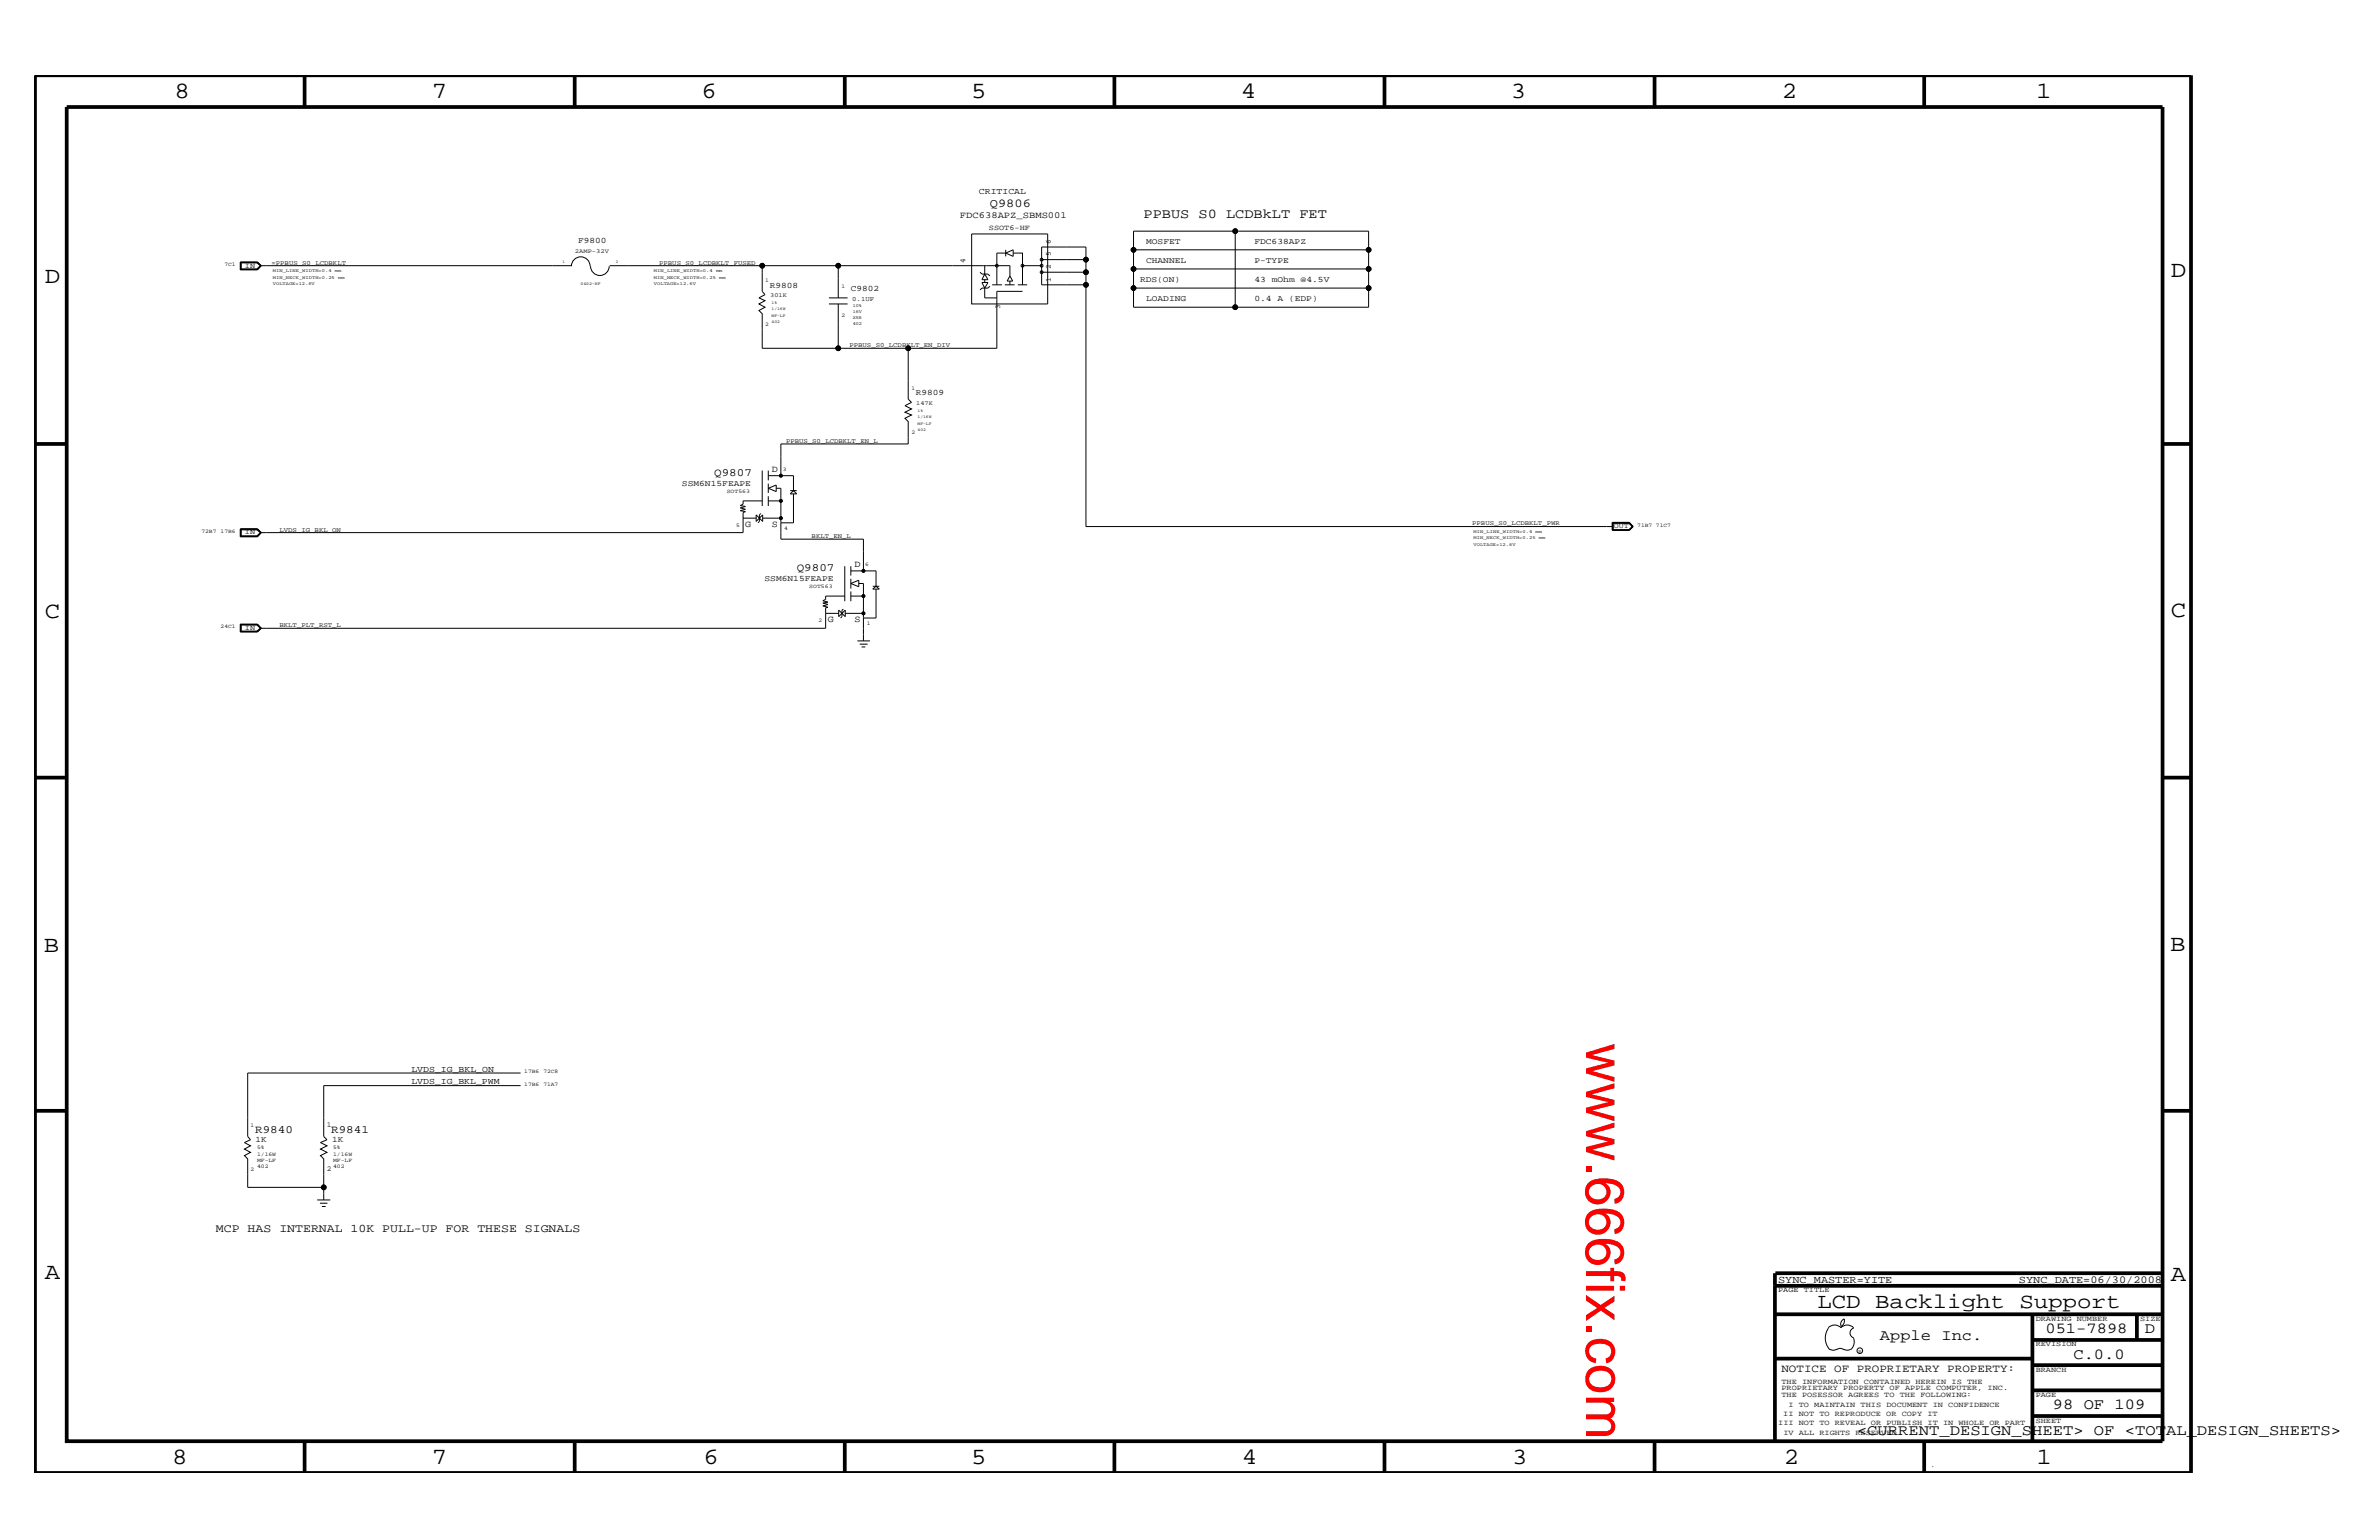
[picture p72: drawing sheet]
<svg xmlns="http://www.w3.org/2000/svg" width="432mm" height="279mm" viewBox="0 0 432 279" stroke-linecap="round" stroke-linejoin="round" font-family="sans-serif">
<defs><g id="words">
<text font-size="9.9" fill="#f00" x="287.9" y="189.3" transform="rotate(90 287.9 189.3)">www.666fix.com</text>
<g font-size="4.2">
<text x="31.7" y="17.8">8</text>
<text x="78.4" y="17.8">7</text>
<text x="127.3" y="17.8">6</text>
<text x="176.3" y="17.8">5</text>
<text x="225.2" y="17.8">4</text>
<text x="274.2" y="17.8">3</text>
<text x="323.4" y="17.8">2</text>
<text x="369.6" y="17.8">1</text>
<text x="8.1" y="51.3">D</text>
<text x="394" y="50.3">D</text>
<text x="8.1" y="112.1">C</text>
<text x="394" y="111.9">C</text>
<text x="8" y="172.7">B</text>
<text x="393.9" y="172.5">B</text>
<text x="8.1" y="232">A</text>
<text x="394" y="232.4">A</text>
<text x="31.2" y="265.6">8</text>
<text x="78.4" y="265.6">7</text>
<text x="127.7" y="265.6">6</text>
<text x="176.3" y="265.6">5</text>
<text x="225.4" y="265.6">4</text>
<text x="274.5" y="265.6">3</text>
<text x="323.8" y="265.6">2</text>
<text x="369.7" y="265.6">1</text>
</g>
<text font-size="3.9" x="329.9" y="237.3">LCD Backlight Support</text>
<g font-size="2.8">
<text x="341.2" y="243.1">Apple Inc.</text>
<text x="371.3" y="241.9">051-7898</text>
<text x="389.3" y="241.9">D</text>
<text x="376.3" y="246.5">C.0.0</text>
<text x="372.6" y="255.7">98 OF 109</text>
<text x="337.1" y="260.4">&lt;CURRENT_DESIGN_SHEET&gt; OF &lt;TOTAL_DESIGN_SHEETS&gt;</text>
</g>
<text font-size="2.5" x="207.6" y="39.6">PPBUS S0 LCDBkLT FET</text>
<text font-size="2.2" x="179.7" y="37.5">Q9806</text>
<text font-size="2.1" x="39.2" y="223.5">MCP HAS INTERNAL 10K PULL-UP FOR THESE SIGNALS</text>
<g font-size="2">
<text x="129.6" y="86.3">Q9807</text>
<text x="144.6" y="103.6">Q9807</text>
<text x="46.3" y="205.5">R9840</text>
<text x="60.1" y="205.5">R9841</text>
<text x="323.3" y="248.9">NOTICE OF PROPRIETARY PROPERTY:</text>
</g>
<g font-size="1.9">
<text x="322.7" y="232.7">SYNC_MASTER=YITE</text>
<text x="366.4" y="232.7">SYNC_DATE=06/30/2008</text>
</g>
<g font-size="1.7">
<text x="174.2" y="39.6">FDC638APZ_SBMS001</text>
<text x="140.1" y="85.6">D</text>
<text x="135.3" y="95.6">G</text>
<text x="140.1" y="95.6">S</text>
<text x="155.1" y="102.9">D</text>
<text x="150.2" y="112.9">G</text>
<text x="155.1" y="112.9">S</text>
</g>
<g font-size="1.6">
<text x="177.7" y="35.2">CRITICAL</text>
<text x="74.7" y="194.4">LVDS_IG_BKL_ON</text>
<text x="74.7" y="196.7">LVDS_IG_BKL_PWM</text>
</g>
<g font-size="1.5">
<text x="104.9" y="44.1">F9800</text>
<text x="208" y="44.2">MOSFET</text>
<text x="208" y="47.7">CHANNEL</text>
<text x="227.7" y="47.7">P-TYPE</text>
<text x="227.7" y="44.2">FDC638APZ</text>
<text x="139.7" y="52.2">R9808</text>
<text x="154.4" y="52.9">C9802</text>
<text x="206.9" y="51.1">RDS(ON)</text>
<text x="227.7" y="51.1">43 mOhm @4.5V</text>
<text x="208" y="54.6">LOADING</text>
<text x="227.7" y="54.6">0.4 A (EDP)</text>
<text x="166.2" y="71.7">R9809</text>
<text x="123.8" y="88.2">SSM6N15FEAPE</text>
<text x="138.8" y="105.4">SSM6N15FEAPE</text>
<text x="46.4" y="207.2">1K</text>
<text x="60.3" y="207.2">1K</text>
</g>
<g font-size="1.4">
<text x="179.5" y="41.7">SSOT6-HF</text>
<text x="175.2" y="47.7" transform="rotate(-90 175.2 47.7)">4</text>
<text x="190.8" y="46.5" transform="rotate(-90 190.8 46.5)">5</text>
<text x="190.8" y="44.2" transform="rotate(-90 190.8 44.2)">6</text>
<text x="44.4" y="48.6">IN</text>
<text x="190.8" y="51.1" transform="rotate(-90 190.8 51.1)">1</text>
<text x="190.8" y="48.8" transform="rotate(-90 190.8 48.8)">2</text>
<text x="181.5" y="56" transform="rotate(-90 181.5 56)">3</text>
<text x="292.9" y="95.9">OUT</text>
<text x="44.4" y="97">IN</text>
<text x="44.4" y="114.3">IN</text>
<text x="59.4" y="204.4">1</text>
<text x="59.4" y="212.5">2</text>
<text x="322.7" y="234.4">PAGE TITLE</text>
<text x="369.5" y="239.6">DRAWING NUMBER</text>
<text x="388.5" y="239.6">SIZE</text>
<text x="369.5" y="244.2">REVISION</text>
<text x="323.3" y="251.1">THE INFORMATION CONTAINED HEREIN IS THE</text>
<text x="369.5" y="248.9">BRANCH</text>
<text x="323.3" y="253.4">THE POSESSOR AGREES TO THE FOLLOWING:</text>
<text x="323.3" y="252.3">PROPRIETARY PROPERTY OF APPLE COMPUTER, INC.</text>
<text x="323.7" y="256.9">II NOT TO REPRODUCE OR COPY IT</text>
<text x="324.6" y="255.2">I TO MAINTAIN THIS DOCUMENT IN CONFIDENCE</text>
<text x="369.5" y="253.4">PAGE</text>
<text x="322.7" y="258.6">III NOT TO REVEAL OR PUBLISH IT IN WHOLE OR PART</text>
<text x="323.7" y="260.4">IV ALL RIGHTS RESERVED</text>
<text x="369.5" y="258.1">SHEET</text>
</g>
<g font-size="1.2">
<text x="49.3" y="48">=PPBUS_S0_LCDBKLT</text>
<text x="119.6" y="48">PPBUS_S0_LCDBKLT_FUSED</text>
<text x="154.7" y="54.6">0.1UF</text>
<text x="154.2" y="63">PPBUS_S0_LCDBKLT_EN_DIV</text>
<text x="142.7" y="80.3">PPBUS_S0_LCDBKLT_EN_L</text>
<text x="267.2" y="95.3">PPBUS_S0_LCDBKLT_PWR</text>
<text x="50.7" y="96.5">LVDS_IG_BKL_ON</text>
<text x="147.3" y="97.6">BKLT_EN_L</text>
<text x="50.7" y="113.7">BKLT_PLT_RST_L</text>
<text x="350.4" y="266.1">.</text>
</g>
<g font-size="1.1">
<text x="104.4" y="45.9">2AMP-32V</text>
<text x="139.8" y="53.9">301K</text>
<text x="166.3" y="73.5">147K</text>
</g>
<g font-size="1">
<text x="40.7" y="48.2">7C1</text>
<text x="138.9" y="51.1">1</text>
<text x="152.7" y="52.3">1</text>
<text x="138.9" y="59.2">2</text>
<text x="152.7" y="57.4">2</text>
<text x="165.4" y="70.7">1</text>
<text x="165.4" y="78.8">2</text>
<text x="131.9" y="89.4">SOT563</text>
<text x="142.1" y="85.5">3</text>
<text x="133.6" y="95.5">5</text>
<text x="297.2" y="95.5">71B7 71C7</text>
<text x="36.6" y="96.6">72B7</text>
<text x="40" y="96.6">17B6</text>
<text x="142.3" y="96.2">4</text>
<text x="146.9" y="106.7">SOT563</text>
<text x="157.1" y="102.7">6</text>
<text x="40" y="114">24C1</text>
<text x="148.6" y="112.8">2</text>
<text x="157.3" y="113.5">1</text>
<text x="95.2" y="194.7">17B6</text>
<text x="95.2" y="197">17B6</text>
<text x="98.6" y="194.7">72C8</text>
<text x="98.6" y="197">71A7</text>
<text x="45.5" y="204.4">1</text>
<text x="46.7" y="208.5">5%</text>
<text x="46.7" y="209.7">1/16W</text>
<text x="60.5" y="209.7">1/16W</text>
<text x="60.5" y="208.5">5%</text>
<text x="45.5" y="212.5">2</text>
<text x="46.7" y="210.8">MF-LF</text>
<text x="46.7" y="211.9">402</text>
<text x="60.5" y="210.8">MF-LF</text>
<text x="60.5" y="211.9">402</text>
</g>
<text font-size=".9" x="337.3" y="245.4">R</text>
<g font-size=".8">
<text x="102.1" y="47.7">1</text>
<text x="111.8" y="47.7">2</text>
<text x="49.5" y="51.7">VOLTAGE=12.6V</text>
<text x="49.5" y="50.6">MIN_NECK_WIDTH=0.25</text>
<text x="49.5" y="49.4">MIN_LINE_WIDTH=0.4</text>
<text x="60.8" y="49.4">mm</text>
<text x="61.4" y="50.6">mm</text>
<text x="105.4" y="51.7">0402-HF</text>
<text x="118.7" y="51.7">VOLTAGE=12.6V</text>
<text x="118.7" y="50.6">MIN_NECK_WIDTH=0.25</text>
<text x="118.7" y="49.4">MIN_LINE_WIDTH=0.4</text>
<text x="130" y="49.4">mm</text>
<text x="130.6" y="50.6">mm</text>
<text x="140" y="56.3">1/16W</text>
<text x="140" y="57.4">MF-LF</text>
<text x="140" y="55.1">1%</text>
<text x="140" y="58.6">402</text>
<text x="154.8" y="59">402</text>
<text x="154.8" y="56.8">16V</text>
<text x="154.8" y="55.7">10%</text>
<text x="154.8" y="57.9">X5R</text>
<text x="166.5" y="74.8">1%</text>
<text x="166.5" y="77.1">MF-LF</text>
<text x="166.5" y="75.9">1/16W</text>
<text x="166.5" y="78.2">402</text>
<text x="267.5" y="96.6">MIN_LINE_WIDTH=0.4</text>
<text x="267.5" y="97.8">MIN_NECK_WIDTH=0.25 mm</text>
<text x="267.5" y="99">VOLTAGE=12.6V</text>
<text x="278.7" y="96.6">mm</text>
</g>
</g></defs>
<g fill="none" stroke="#000" stroke-width=".18">
<path d="M43.6 47.5h3.1l.7 .7-.7 .8h-3.1zM43.7 47.6h3l.7 .6-.7 .7h-3zM43.8 47.7h2.9l.5 .5-.5 .6h-2.9zM46.7 47.6l.6 .6-.6 .7M47.2 48.2h56.5M103.7 48.3a1.69 1.69 0 0 1 1.7-1.7 1.69 1.69 0 0 1 1.7 1.7M107.2 48.3a1.69 1.69 0 0 0 1.7 1.7 1.69 1.69 0 0 0 1.7-1.7M110.7 48.2h27.6M150.5 55.1h3.3M150.5 54h3.3M152.1 55.1v8.1h12.7M152.1 48.2v5.8"/>
<path d="M176.4 42.4h13.8v12.7h-13.8zM177.9 49.4l.3 .3h1.1l.4 .4M178.7 49.7l.6 1h-1.1zM178.7 52.3l.6-1h-1.1l.5 1v1.7h2.2M178.7 48.2v1.5M178.7 50.7v.6M179.7 51.9l-.4 .4h-1.1l-.3 .3M180.1 51.7h1.8M182.4 51.7h1.8M182.5 45.9h-1.6v5.8M182.5 45.3v1.2M182.5 45.9l1.4-.6v1.2z"/>
<path d="M183.3 50.1v-1.9h-45v4.7l.6 .6-1.1 .5 1.1 .6-1.1 .5 1.1 .6-1.1 .6 .5 .6v6.3h13.8M183.3 50.1l.5 .9h-1zM183.3 51v.7M183.9 45.9h1.7v5.8M184.7 51.7h1.7M185.6 52.9h-4.7v10.3h-16.1v9.2l.6 .6-1.1 .6 1.1 .6-1.1 .6 1.1 .5-1.1 .6 .5 .6v4h-23.1v5.8M185.6 48.2h3.5M189.1 47.1h8v-2.3h-8v6.9h8M197.1 47.1v2.3h-8M197.1 49.4v46.1h95.7M205.7 48.8h42.7v3.5M205.7 45.3h42.7v3.5"/>
<path d="M224.2 41.9v13.8M248.4 45.3v-3.4h-42.7v13.8h42.7v-3.4h-42.7M43.6 96h3.1l.7 .6-.7 .8h-3.1zM43.7 96v1.3h3l.7-.7M43.7 96h3l.6 .6-.6 .7M43.8 96.1h2.9l.5 .5-.5 .6h-2.9zM135 93.9l-.1 .1h2.3M137.2 93.4v1.2l1.2-1.2v1.2zM138.1 93.2l-.3 .2v1.2l-.2 .3M138.3 85.4v6.4M138.3 90.9h-3.4v.6l-.5 .2 .9 .2-.9 .2 .9 .3-.9 .3 .9 .1-.4 .2v3.6h-87.7M138.4 94h3.3"/>
<path d="M139.4 86.3h4.6v2.7M139.4 85.4v1.8M139.4 87.7v1.7M139.4 90v1.8M139.4 90.9h2.3M139.4 88.6l1.5-.6v1.2zM140.9 88.6h.8v9.2h15v5.8M143.4 89.6l.6-.6 .6 .6zM143.4 89h1.2M144 89.6v5.3h-2.3M292.6 94.8h3.1l.7 .7-.7 .7h-3.1zM292.8 94.9h2.9l.5 .6-.5 .6"/>
<path d="M292.8 94.9v1.2h2.9M295.7 94.9l.6 .6-.6 .6M296.4 95.5l-.7-.6h-3v1.3M43.6 113.2h3.1l.7 .8-.7 .7h-3.1zM43.7 113.3h3l.7 .7-.7 .6h-3zM43.8 113.4h2.9l.5 .6-.5 .5h-2.9zM46.7 113.3l.6 .7-.6 .6M149.9 111.3h2.3M152.2 110.7v1.2l1.2-1.2v1.2zM153.1 110.5l-.3 .2v1.2l-.2 .2M153.3 108.1h-3.4v.6l-.5 .3 .9 .2-.9 .2 .9 .3-.9 .2 .9 .3-.4 .1v3.7h-102.7M153.3 102.7v6.4"/>
<path d="M153.4 111.3h3.3M154.4 103.6h4.6v2.8M154.4 102.7v1.7M154.4 105v1.8M154.4 107.3v1.8M154.4 108.1h2.3M154.4 105.9l1.5-.6v1.2zM155.6 116.3h2.3M155.9 105.9h.8v10.4M156 116.9h1.5M156.4 117.4h.7M158.4 106.9l.6-.5 .6 .5z"/>
<path d="M158.4 106.4h1.2M159 106.9v5.2h-2.3M94.5 197h-35.7v9.2l.6 .6-1.2 .5 1.2 .6-1.2 .6 1.2 .6-1.2 .6 .6 .6v7.4M94.5 194.7h-49.5v11.5l.5 .6-1.1 .5 1.1 .6-1.1 .6 1.1 .6-1.1 .6 .6 .6v5.1h13.8M57.6 217.7h2.3M58.1 218.3h1.3M58.4 218.9h.7M334.7 239.3l.1 .3a1.19 1.19 0 0 1-.6 1.1M334.8 239.3a1.02 1.02 0 0 0-.6 1.3M331.8 240.9a1.61 1.61 0 0 1 2.4 0M331.9 241a3.1 3.1 0 0 0 .2 3.9M332.1 244.8l.6 .2 .7-.2"/>
<path d="M333.4 244.9l.6-.3 .7 .3M334.1 240.9a1.61 1.61 0 0 1 2.3 0M334.6 244.8l.7 .2 .6-.2M336.4 242.8l.2 .6a1.95 1.95 0 0 1-.6 1.4M336.5 240.9a.93 .93 0 0 0-.7 .9 .93 .93 0 0 0 .7 .9"/>
<circle cx="138.3" cy="48.2" r=".42"/>
<circle cx="152.1" cy="48.2" r=".42"/>
<circle cx="180.9" cy="48.2" r=".25"/>
<circle cx="185.6" cy="48.2" r=".25"/>
<circle cx="189.1" cy="49.4" r=".25"/>
<circle cx="189.1" cy="47.1" r=".25"/>
<circle cx="189.1" cy="48.2" r=".25"/>
<circle cx="197.1" cy="47.1" r=".42"/>
<circle cx="197.1" cy="51.7" r=".42"/>
<circle cx="197.1" cy="49.4" r=".42"/>
<circle cx="205.7" cy="48.8" r=".42"/>
<circle cx="205.7" cy="45.3" r=".42"/>
<circle cx="205.7" cy="52.3" r=".42"/>
<circle cx="224.2" cy="41.9" r=".42"/>
<circle cx="224.2" cy="55.7" r=".42"/>
<circle cx="248.4" cy="48.8" r=".42"/>
<circle cx="248.4" cy="45.3" r=".42"/>
<circle cx="248.4" cy="52.3" r=".42"/>
<circle cx="152.1" cy="63.2" r=".42"/>
<circle cx="164.8" cy="63.2" r=".42"/>
<circle cx="141.7" cy="90.9" r=".25"/>
<circle cx="141.7" cy="94" r=".25"/>
<circle cx="141.7" cy="86.3" r=".25"/>
<circle cx="156.7" cy="103.6" r=".25"/>
<circle cx="156.7" cy="108.1" r=".25"/>
<circle cx="156.7" cy="111.3" r=".25"/>
<circle cx="58.8" cy="215.4" r=".42"/>
<circle cx="337.6" cy="245.1" r=".51"/>
</g>
<g fill="#000">
<circle cx="138.3" cy="48.2" r=".42"/>
<circle cx="152.1" cy="48.2" r=".42"/>
<circle cx="197.1" cy="47.1" r=".42"/>
<circle cx="197.1" cy="51.7" r=".42"/>
<circle cx="197.1" cy="49.4" r=".42"/>
<circle cx="205.7" cy="48.8" r=".42"/>
<circle cx="205.7" cy="45.3" r=".42"/>
<circle cx="205.7" cy="52.3" r=".42"/>
<circle cx="224.2" cy="41.9" r=".42"/>
<circle cx="224.2" cy="55.7" r=".42"/>
<circle cx="248.4" cy="48.8" r=".42"/>
<circle cx="248.4" cy="45.3" r=".42"/>
<circle cx="248.4" cy="52.3" r=".42"/>
<circle cx="152.1" cy="63.2" r=".42"/>
<circle cx="164.8" cy="63.2" r=".42"/>
<circle cx="141.7" cy="90.9" r=".25"/>
<circle cx="141.7" cy="94" r=".25"/>
<circle cx="141.7" cy="86.3" r=".25"/>
<circle cx="156.7" cy="103.6" r=".25"/>
<circle cx="156.7" cy="108.1" r=".25"/>
<circle cx="156.7" cy="111.3" r=".25"/>
<circle cx="58.8" cy="215.4" r=".42"/>
</g>
<g fill="none" stroke="#000" stroke-width=".68" stroke-linecap="butt">
<path d="M6.4 13.7h391.3v253.5h-391.3zM12.1 19.4h380.4v242.1h-380.4zM55.3 13.7v5.7M104.3 13.7v5.7M153.3 13.7v5.7M202.3 13.7v5.7M251.3 13.7v5.7M300.3 13.7v5.7M349.3 13.7v5.7M6.4 80.5h5.7M392.5 80.5h5.2M6.4 141.1h5.7"/>
<path d="M392.5 141.1h5.2M6.4 201.5h5.7M392.5 201.5h5.2M322.2 231v30.5M322.2 233.3h70.3M322.2 238.4h70.3M322.2 231h70.3M368.9 238.4v23.1M387.9 238.4v4.7M322.2 246.5h46.7M368.9 256.9h23.6M368.9 252.3h23.6"/>
<path d="M368.9 247.7h23.6M368.9 243.1h23.6M55.3 261.5v5.7M104.3 261.5v5.7M153.3 261.5v5.7M202.3 261.7v5.5M251.3 261.5v5.7M300.3 261.5v5.7M349.3 261.5v5.7"/>
</g>
<use href="#words"/>
</svg>
